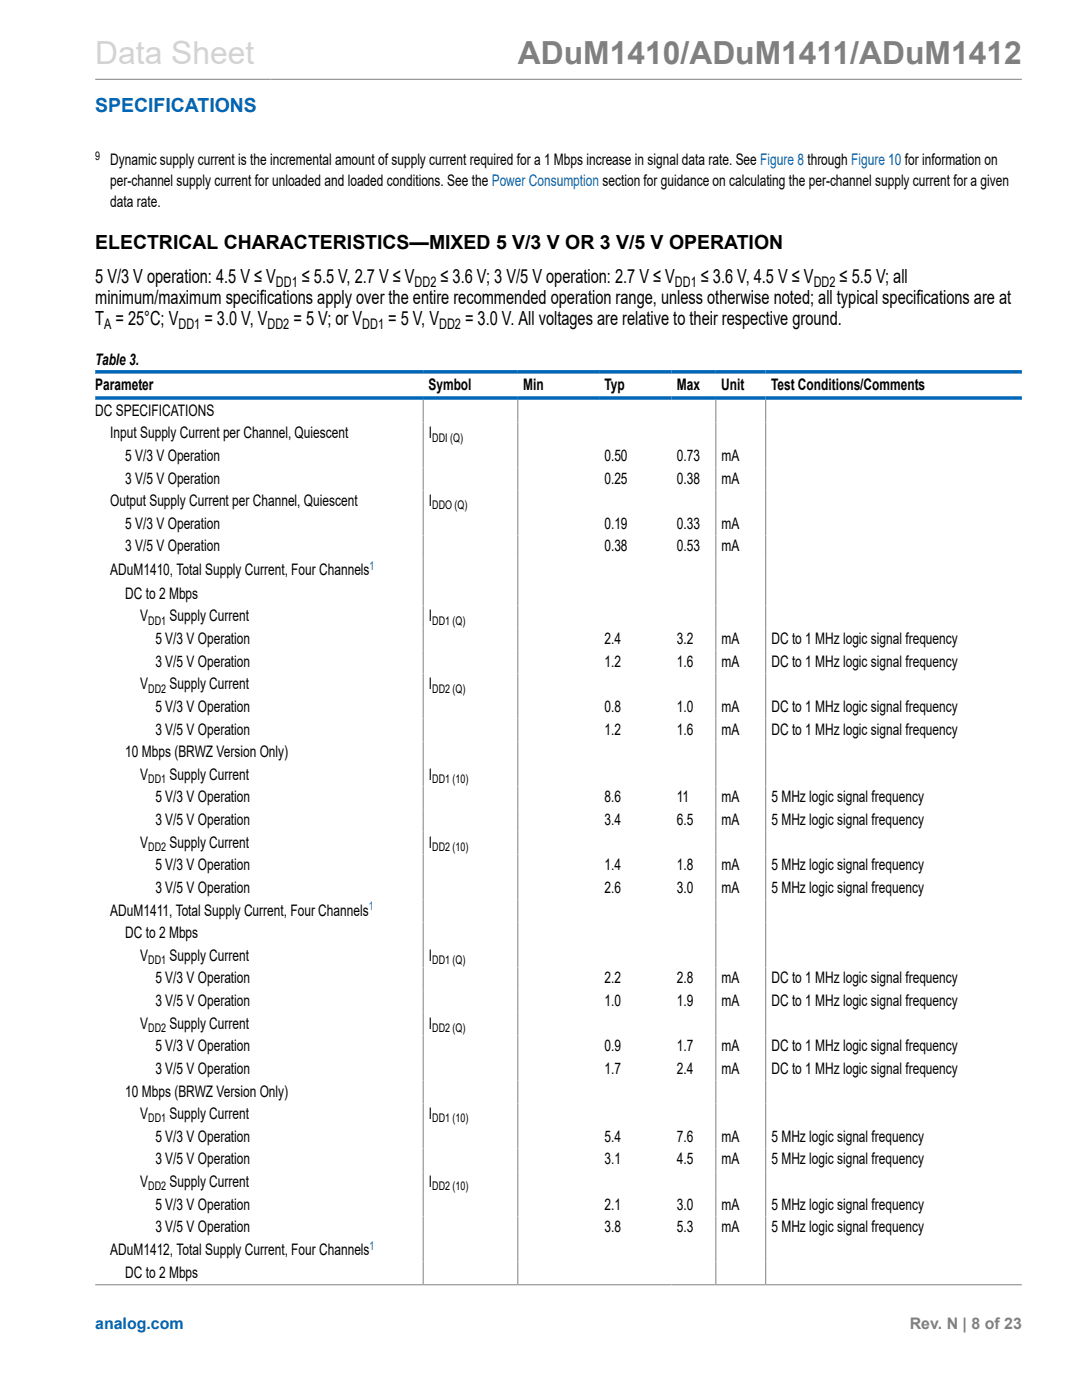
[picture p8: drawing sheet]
<svg xmlns="http://www.w3.org/2000/svg" width="216mm" height="279mm" viewBox="0 0 216 279" stroke-linecap="round" stroke-linejoin="round" font-family="sans-serif">
<defs><g id="words">
<text font-size="6.3" fill="#d3d3d3" x="19" y="12.7">Data Sheet</text>
<text font-size="6.3" fill="#808080" x="103.3" y="12.7">ADuM1410/ADuM1411/ADuM1412</text>
<text font-size="3.9" fill="#0067b8" x="19" y="22.3">SPECIFICATIONS</text>
<g font-size="3.9">
<text x="19" y="49.7">ELECTRICAL CHARACTERISTICS—MIXED 5 V/3 V OR 3 V/5 V OPERATION</text>
<text x="19" y="56.5">5 V/3 V operation: 4.5 V ≤ V</text>
<text x="60.2" y="56.5">≤ 5.5 V, 2.7 V ≤ V</text>
<text x="87.9" y="56.5">≤ 3.6 V; 3 V/5 V operation: 2.7 V ≤ V</text>
<text x="139.9" y="56.5">≤ 3.6 V, 4.5 V ≤ V</text>
<text x="167.5" y="56.5">≤ 5.5 V; all</text>
<text x="19" y="65">T = 25°C; V</text>
<text x="19" y="60.7">minimum/maximum specifications apply over the entire recommended operation range, unless otherwise noted; all typical specifications are at</text>
<text x="40.8" y="65">= 3.0 V, V</text>
<text x="58.6" y="65">= 5 V; or V</text>
<text x="77.5" y="65">= 5 V, V</text>
<text x="92.8" y="65">= 3.0 V. All voltages are relative to their respective ground.</text>
</g>
<g font-size="3.2">
<text x="22" y="32.9">Dynamic supply current is the incremental amount of supply current required for a 1 Mbps increase in signal data rate. See Figure 8 through Figure 10 for information on</text>
<text x="22" y="37.2">per-channel supply current for unloaded and loaded conditions. See the Power Consumption section for guidance on calculating the per-channel supply current for a given</text>
<text x="22" y="41.4">data rate.</text>
<text x="19" y="72.9">Table 3.</text>
<text x="19" y="77.7">Parameter</text>
<text x="85.5" y="77.7">Symbol</text>
<text x="104.4" y="77.7">Min</text>
<text x="120.6" y="77.7">Typ</text>
<text x="135.1" y="77.7">Max</text>
<text x="143.9" y="77.7">Unit</text>
<text x="153.8" y="77.7">Test Conditions/Comments</text>
<text x="19" y="83">DC SPECIFICATIONS</text>
<text x="22" y="87.5">Input Supply Current per Channel, Quiescent</text>
<text x="85.6" y="87.5">I</text>
<text x="25" y="92">5 V/3 V Operation</text>
<text x="120.6" y="92">0.50</text>
<text x="135.1" y="92">0.73</text>
<text x="144" y="92">mA</text>
<text x="22" y="101">Output Supply Current per Channel, Quiescent</text>
<text x="25" y="96.5">3 V/5 V Operation</text>
<text x="85.6" y="101">I</text>
<text x="120.6" y="96.5">0.25</text>
<text x="135.1" y="96.5">0.38</text>
<text x="144" y="96.5">mA</text>
<text x="25" y="105.5">5 V/3 V Operation</text>
<text x="120.6" y="105.5">0.19</text>
<text x="135.1" y="105.5">0.33</text>
<text x="144" y="105.5">mA</text>
<text x="25" y="110.1">3 V/5 V Operation</text>
<text x="120.6" y="110.1">0.38</text>
<text x="135.1" y="110.1">0.53</text>
<text x="144" y="110.1">mA</text>
<text x="22" y="114.8">ADuM1410, Total Supply Current, Four Channels</text>
<text x="25" y="119.5">DC to 2 Mbps</text>
<text x="28" y="124">V</text>
<text x="33.8" y="124">Supply Current</text>
<text x="85.6" y="124">I</text>
<text x="31" y="128.5">5 V/3 V Operation</text>
<text x="120.6" y="128.5">2.4</text>
<text x="135.1" y="128.5">3.2</text>
<text x="144" y="128.5">mA</text>
<text x="153.9" y="128.5">DC to 1 MHz logic signal frequency</text>
<text x="28" y="137.6">V</text>
<text x="31" y="133.1">3 V/5 V Operation</text>
<text x="33.8" y="137.6">Supply Current</text>
<text x="85.6" y="137.6">I</text>
<text x="120.6" y="133.1">1.2</text>
<text x="135.1" y="133.1">1.6</text>
<text x="144" y="133.1">mA</text>
<text x="153.9" y="133.1">DC to 1 MHz logic signal frequency</text>
<text x="31" y="142.1">5 V/3 V Operation</text>
<text x="120.6" y="142.1">0.8</text>
<text x="135.1" y="142.1">1.0</text>
<text x="144" y="142.1">mA</text>
<text x="153.9" y="142.1">DC to 1 MHz logic signal frequency</text>
<text x="31" y="146.6">3 V/5 V Operation</text>
<text x="120.6" y="146.6">1.2</text>
<text x="135.1" y="146.6">1.6</text>
<text x="144" y="146.6">mA</text>
<text x="153.9" y="146.6">DC to 1 MHz logic signal frequency</text>
<text x="25" y="151.1">10 Mbps (BRWZ Version Only)</text>
<text x="28" y="155.6">V</text>
<text x="33.8" y="155.6">Supply Current</text>
<text x="85.6" y="155.6">I</text>
<text x="31" y="160.1">5 V/3 V Operation</text>
<text x="120.6" y="160.1">8.6</text>
<text x="135.1" y="160.1">11</text>
<text x="144" y="160.1">mA</text>
<text x="153.9" y="160.1">5 MHz logic signal frequency</text>
<text x="31" y="164.7">3 V/5 V Operation</text>
<text x="120.6" y="164.7">3.4</text>
<text x="135.1" y="164.7">6.5</text>
<text x="144" y="164.7">mA</text>
<text x="153.9" y="164.7">5 MHz logic signal frequency</text>
<text x="28" y="169.2">V</text>
<text x="31" y="173.7">5 V/3 V Operation</text>
<text x="33.8" y="169.2">Supply Current</text>
<text x="85.6" y="169.2">I</text>
<text x="120.6" y="173.7">1.4</text>
<text x="135.1" y="173.7">1.8</text>
<text x="144" y="173.7">mA</text>
<text x="153.9" y="173.7">5 MHz logic signal frequency</text>
<text x="31" y="178.2">3 V/5 V Operation</text>
<text x="120.6" y="178.2">2.6</text>
<text x="135.1" y="178.2">3.0</text>
<text x="144" y="178.2">mA</text>
<text x="153.9" y="178.2">5 MHz logic signal frequency</text>
<text x="22" y="182.7">ADuM1411, Total Supply Current, Four Channels</text>
<text x="25" y="187.2">DC to 2 Mbps</text>
<text x="28" y="191.8">V</text>
<text x="33.8" y="191.8">Supply Current</text>
<text x="85.6" y="191.8">I</text>
<text x="31" y="196.3">5 V/3 V Operation</text>
<text x="120.6" y="196.3">2.2</text>
<text x="135.1" y="196.3">2.8</text>
<text x="144" y="196.3">mA</text>
<text x="153.9" y="196.3">DC to 1 MHz logic signal frequency</text>
<text x="31" y="200.8">3 V/5 V Operation</text>
<text x="120.6" y="200.8">1.0</text>
<text x="135.1" y="200.8">1.9</text>
<text x="144" y="200.8">mA</text>
<text x="153.9" y="200.8">DC to 1 MHz logic signal frequency</text>
<text x="28" y="205.3">V</text>
<text x="31" y="209.8">5 V/3 V Operation</text>
<text x="33.8" y="205.3">Supply Current</text>
<text x="85.6" y="205.3">I</text>
<text x="120.6" y="209.8">0.9</text>
<text x="135.1" y="209.8">1.7</text>
<text x="144" y="209.8">mA</text>
<text x="153.9" y="209.8">DC to 1 MHz logic signal frequency</text>
<text x="31" y="214.3">3 V/5 V Operation</text>
<text x="120.6" y="214.3">1.7</text>
<text x="135.1" y="214.3">2.4</text>
<text x="144" y="214.3">mA</text>
<text x="153.9" y="214.3">DC to 1 MHz logic signal frequency</text>
<text x="25" y="218.9">10 Mbps (BRWZ Version Only)</text>
<text x="28" y="223.4">V</text>
<text x="31" y="227.9">5 V/3 V Operation</text>
<text x="33.8" y="223.4">Supply Current</text>
<text x="85.6" y="223.4">I</text>
<text x="120.6" y="227.9">5.4</text>
<text x="135.1" y="227.9">7.6</text>
<text x="144" y="227.9">mA</text>
<text x="153.9" y="227.9">5 MHz logic signal frequency</text>
<text x="31" y="232.4">3 V/5 V Operation</text>
<text x="120.6" y="232.4">3.1</text>
<text x="135.1" y="232.4">4.5</text>
<text x="144" y="232.4">mA</text>
<text x="153.9" y="232.4">5 MHz logic signal frequency</text>
<text x="28" y="236.9">V</text>
<text x="33.8" y="236.9">Supply Current</text>
<text x="85.6" y="236.9">I</text>
<text x="31" y="241.4">5 V/3 V Operation</text>
<text x="31" y="245.9">3 V/5 V Operation</text>
<text x="120.6" y="241.4">2.1</text>
<text x="120.6" y="245.9">3.8</text>
<text x="135.1" y="241.4">3.0</text>
<text x="135.1" y="245.9">5.3</text>
<text x="144" y="241.4">mA</text>
<text x="144" y="245.9">mA</text>
<text x="153.9" y="241.4">5 MHz logic signal frequency</text>
<text x="153.9" y="245.9">5 MHz logic signal frequency</text>
<text x="22" y="250.5">ADuM1412, Total Supply Current, Four Channels</text>
<text x="25" y="255">DC to 2 Mbps</text>
</g>
<text font-size="3.2" fill="#0067b8" x="19" y="265.3">analog.com</text>
<text font-size="3.2" fill="#808080" x="181.5" y="265.3">Rev. N | 8 of 23</text>
<g font-size="2.9">
<text x="55.1" y="57.3">DD1</text>
<text x="82.7" y="57.3">DD2</text>
<text x="134.7" y="57.3">DD1</text>
<text x="162.4" y="57.3">DD2</text>
<text x="20.8" y="65.7">A</text>
<text x="35.6" y="65.7">DD1</text>
<text x="53.4" y="65.7">DD2</text>
<text x="72.3" y="65.7">DD1</text>
<text x="87.6" y="65.7">DD2</text>
</g>
<g font-size="2.4">
<text x="19" y="31.9">9</text>
<text x="86.2" y="88.1">DDI (Q)</text>
<text x="86.2" y="101.7">DDO (Q)</text>
<text x="29.6" y="124.7">DD1</text>
<text x="86.2" y="124.7">DD1 (Q)</text>
<text x="29.6" y="138.2">DD2</text>
<text x="86.2" y="138.2">DD2 (Q)</text>
<text x="29.6" y="156.3">DD1</text>
<text x="86.2" y="156.3">DD1 (10)</text>
<text x="29.6" y="169.8">DD2</text>
<text x="86.2" y="169.8">DD2 (10)</text>
<text x="29.6" y="192.4">DD1</text>
<text x="86.2" y="192.4">DD1 (Q)</text>
<text x="29.6" y="205.9">DD2</text>
<text x="86.2" y="205.9">DD2 (Q)</text>
<text x="29.6" y="224">DD1</text>
<text x="86.2" y="224">DD1 (10)</text>
<text x="29.6" y="237.5">DD2</text>
<text x="86.2" y="237.5">DD2 (10)</text>
</g>
<g font-size="2.4" fill="#0067b8">
<text x="73.8" y="113.7">1</text>
<text x="73.6" y="181.7">1</text>
<text x="73.8" y="249.4">1</text>
</g>
</g></defs>
<path d="M19 15.8h184.9M84.4 79.8v176.5M103.3 79.8v176.5M142.8 79.8v176.5M152.8 79.8v176.5M19 256.4h184.9" fill="none" stroke="#808080" stroke-width=".2"/>
<path d="M19 74.2h184.9M19 79.4h184.9" fill="none" stroke="#0067b8" stroke-width=".71"/>
<use href="#words"/>
</svg>
